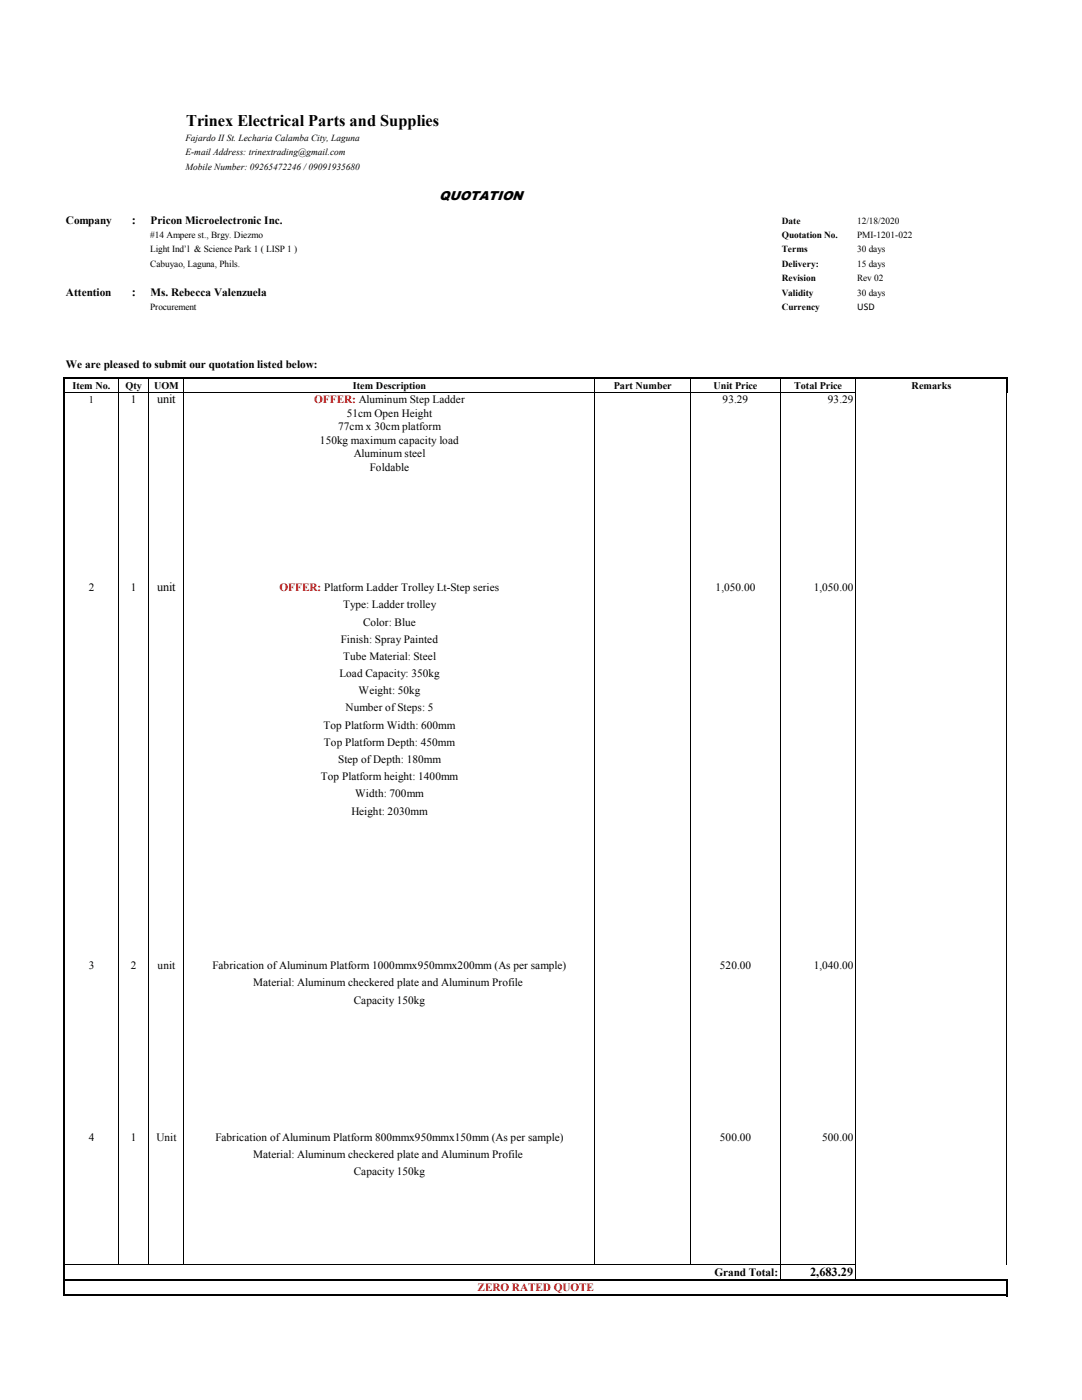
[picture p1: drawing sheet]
<svg xmlns="http://www.w3.org/2000/svg" width="216mm" height="279mm" viewBox="0 0 216 279" stroke-linecap="round" stroke-linejoin="round" font-family="sans-serif">
<defs><g id="words">
<text font-size="3.3" x="37.2" y="25.1">Trinex Electrical Parts and Supplies</text>
<text font-size="2.6" x="87.7" y="40">QUOTATION</text>
<g font-size="2.5">
<text x="26.3" y="44.6">:</text>
<text x="26.3" y="59">:</text>
<text x="31.4" y="80.4">unit</text>
<text x="31.4" y="118">unit</text>
<text x="161.6" y="254.7">2,683.29</text>
</g>
<g font-size="2.2">
<text x="13.2" y="44.6">Company</text>
<text x="30" y="44.6">Pricon Microelectronic Inc.</text>
<text x="13.2" y="59">Attention</text>
<text x="30" y="59">Ms. Rebecca Valenzuela</text>
<text x="13.2" y="73.4">We are pleased to submit our quotation listed below:</text>
<text x="26.1" y="80.4">1</text>
<text x="69.2" y="83.1">51cm Open Height</text>
<text x="144.2" y="80.4">93.29</text>
<text x="165.2" y="80.4">93.29</text>
<text x="63.8" y="88.6">150kg maximum capacity load</text>
<text x="67.5" y="85.9">77cm x 30cm platform</text>
<text x="70.6" y="91.3">Aluminum steel</text>
<text x="73.8" y="94">Foldable</text>
<text x="17.7" y="118">2</text>
<text x="26.1" y="118">1</text>
<text x="142.8" y="118">1,050.00</text>
<text x="162.4" y="118">1,050.00</text>
<text x="68.5" y="121.4">Type: Ladder trolley</text>
<text x="72.4" y="124.8">Color: Blue</text>
<text x="68" y="128.3">Finish: Spray Painted</text>
<text x="68.5" y="131.7">Tube Material: Steel</text>
<text x="67.7" y="135.1">Load Capacity: 350kg</text>
<text x="69" y="142">Number ofSteps: 5</text>
<text x="71.5" y="138.6">Weight: 50kg</text>
<text x="64.6" y="145.4">Top Platform Width: 600mm</text>
<text x="64.6" y="148.8">Top Platform Depth: 450mm</text>
<text x="64" y="155.7">Top Platform height: 1400mm</text>
<text x="67.5" y="152.3">Step ofDepth: 180mm</text>
<text x="70.9" y="159.1">Width: 700mm</text>
<text x="70.1" y="162.6">Height: 2030mm</text>
<text x="17.7" y="193.4">3</text>
<text x="26.1" y="193.4">2</text>
<text x="31.5" y="193.4">unit</text>
<text x="42.4" y="193.4">Fabrication ofAluminum Platform 1000mmx950mmx200mm (As per sample)</text>
<text x="50.5" y="196.9">Material: Aluminum checkered plate and Aluminum Profile</text>
<text x="143.6" y="193.4">520.00</text>
<text x="162.4" y="193.4">1,040.00</text>
<text x="70.6" y="200.3">Capacity 150kg</text>
<text x="17.7" y="227.7">4</text>
<text x="26.1" y="227.7">1</text>
<text x="31.2" y="227.7">Unit</text>
<text x="43" y="227.7">Fabrication ofAluminum Platform 800mmx950mmx150mm (As per sample)</text>
<text x="143.6" y="227.7">500.00</text>
<text x="164.1" y="227.7">500.00</text>
<text x="50.5" y="231.1">Material: Aluminum checkered plate and Aluminum Profile</text>
<text x="70.6" y="234.6">Capacity 150kg</text>
<text x="142.5" y="254.7">Grand Total:</text>
</g>
<g font-size="2.2" fill="#f00">
<text x="62.7" y="80.4">OFFER: Aluminum Step Ladder</text>
<text x="55.8" y="117.9">OFFER: Platform Ladder Trolley Lt-Step series</text>
<text x="95.3" y="257.7">ZERO RATED QUOTE</text>
</g>
<g font-size="2">
<text x="171" y="61.9">USD</text>
<text x="14.4" y="77.7">Item No.</text>
<text x="25" y="77.7">Qty</text>
<text x="30.7" y="77.7">UOM</text>
<text x="70.4" y="77.7">Item Description</text>
<text x="122.5" y="77.7">Part Number</text>
<text x="142.4" y="77.7">Unit Price</text>
<text x="158.5" y="77.7">Total Price</text>
<text x="181.9" y="77.7">Remarks</text>
<text x="17.7" y="80.4">1</text>
</g>
<g font-size="1.9">
<text x="37" y="28.1">Fajardo IISt. Lecharia Calamba City, Laguna</text>
<text x="37" y="31">E-mail Address: trinextrading@gmail.com</text>
<text x="37" y="33.9">Mobile Number: 09265472246 /09091935680</text>
<text x="30" y="47.5">#14 Ampere st., Brgy. Diezmo</text>
<text x="156" y="44.6">Date</text>
<text x="156" y="47.5">Quotation No.</text>
<text x="171" y="44.6">12/18/2020</text>
<text x="171" y="47.5">PMI-1201-022</text>
<text x="30" y="50.4">Light Ind’l &amp; Science Park 1 ( LISP 1 )</text>
<text x="30" y="53.3">Cabuyao, Laguna, Phils.</text>
<text x="156" y="50.4">Terms</text>
<text x="156" y="53.3">Delivery:</text>
<text x="171" y="50.4">30 days</text>
<text x="171" y="53.3">15 days</text>
<text x="156" y="56.1">Revision</text>
<text x="156" y="59">Validity</text>
<text x="171" y="56.1">Rev 02</text>
<text x="171" y="59">30 days</text>
<text x="30" y="61.9">Procurement</text>
<text x="156" y="61.9">Currency</text>
</g>
</g></defs>
<path d="M13 75.5h188.1M200.9 75.7v2.7M13 255.5h188.1M13 258.5h188.1M200.9 255.7v3" fill="none" stroke="#000" stroke-width=".34"/>
<path d="M13 78.4h157.8M23.6 75.7v176.8M29.6 75.7v176.8M36.7 75.7v176.8M118.6 75.7v176.8M137.7 75.7v176.8M155.7 75.7v179.7M170.7 75.7v179.7M200.9 78.4v174M13 252.4h157.8" fill="none" stroke="#000" stroke-width=".2"/>
<path d="M12.8 75.4v183.3" fill="none" stroke="#000" stroke-width=".25"/>
<use href="#words"/>
</svg>
